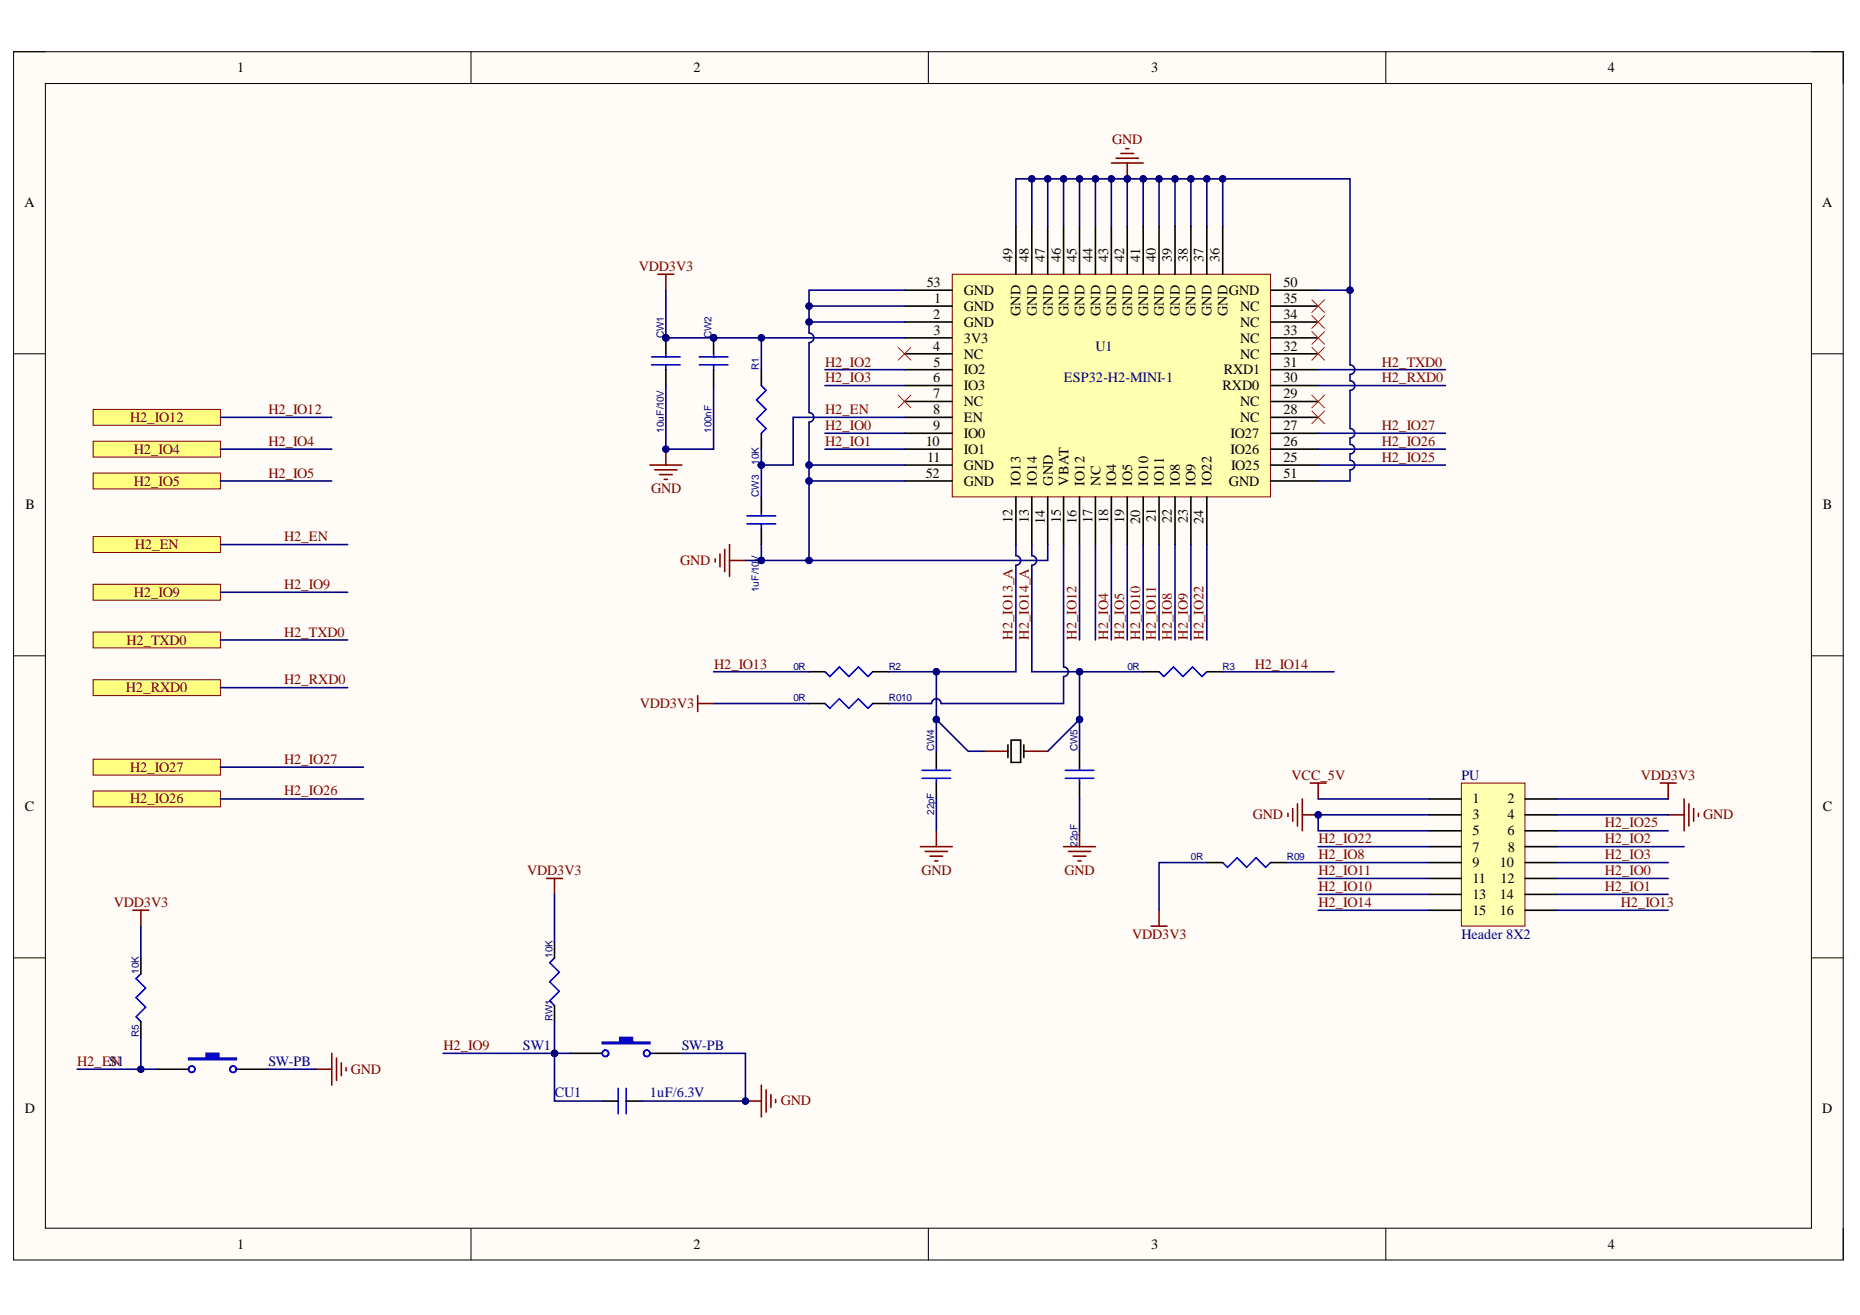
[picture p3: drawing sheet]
<svg xmlns="http://www.w3.org/2000/svg" width="297mm" height="210mm" viewBox="0 0 297 210" stroke-linecap="round" stroke-linejoin="round" font-family="sans-serif">
<defs><g id="words">
<g font-size="2.3">
<text x="37.9" y="11.6">1</text>
<text x="110.7" y="11.6">2</text>
<text x="183.8" y="11.6">3</text>
<text x="256.8" y="11.6">4</text>
<text x="3.9" y="33.1">A</text>
<text x="291" y="33.1">A</text>
<text x="161.7" y="41.8" transform="rotate(-90 161.7 41.8)">49</text>
<text x="164.3" y="41.8" transform="rotate(-90 164.3 41.8)">48</text>
<text x="166.9" y="41.8" transform="rotate(-90 166.9 41.8)">47</text>
<text x="169.4" y="41.8" transform="rotate(-90 169.4 41.8)">46</text>
<text x="171.9" y="41.8" transform="rotate(-90 171.9 41.8)">45</text>
<text x="174.5" y="41.8" transform="rotate(-90 174.5 41.8)">44</text>
<text x="177" y="41.8" transform="rotate(-90 177 41.8)">43</text>
<text x="179.5" y="41.8" transform="rotate(-90 179.5 41.8)">42</text>
<text x="182.1" y="41.8" transform="rotate(-90 182.1 41.8)">41</text>
<text x="184.6" y="41.8" transform="rotate(-90 184.6 41.8)">40</text>
<text x="187.1" y="41.8" transform="rotate(-90 187.1 41.8)">39</text>
<text x="189.7" y="41.8" transform="rotate(-90 189.7 41.8)">38</text>
<text x="192.2" y="41.8" transform="rotate(-90 192.2 41.8)">37</text>
<text x="194.7" y="41.8" transform="rotate(-90 194.7 41.8)">36</text>
<text x="148" y="45.8">53</text>
<text x="153.9" y="47">GND</text>
<text x="196.3" y="47">GND</text>
<text x="205" y="45.8">50</text>
<text x="149" y="50.9">2</text>
<text x="149.1" y="53.4">3</text>
<text x="149.2" y="48.3">1</text>
<text x="153.9" y="49.6">GND</text>
<text x="153.9" y="52.2">GND</text>
<text x="163" y="50.4" transform="rotate(-90 163 50.4)">GND</text>
<text x="165.6" y="50.4" transform="rotate(-90 165.6 50.4)">GND</text>
<text x="168.1" y="50.4" transform="rotate(-90 168.1 50.4)">GND</text>
<text x="170.7" y="50.4" transform="rotate(-90 170.7 50.4)">GND</text>
<text x="173.2" y="50.4" transform="rotate(-90 173.2 50.4)">GND</text>
<text x="175.7" y="50.4" transform="rotate(-90 175.7 50.4)">GND</text>
<text x="178.3" y="50.4" transform="rotate(-90 178.3 50.4)">GND</text>
<text x="180.8" y="50.4" transform="rotate(-90 180.8 50.4)">GND</text>
<text x="183.3" y="50.4" transform="rotate(-90 183.3 50.4)">GND</text>
<text x="185.9" y="50.4" transform="rotate(-90 185.9 50.4)">GND</text>
<text x="188.4" y="50.4" transform="rotate(-90 188.4 50.4)">GND</text>
<text x="190.9" y="50.4" transform="rotate(-90 190.9 50.4)">GND</text>
<text x="193.5" y="50.4" transform="rotate(-90 193.5 50.4)">GND</text>
<text x="196" y="50.4" transform="rotate(-90 196 50.4)">GND</text>
<text x="198" y="52.2">NC</text>
<text x="198" y="49.6">NC</text>
<text x="205" y="53.4">33</text>
<text x="205" y="50.9">34</text>
<text x="205" y="48.3">35</text>
<text x="149" y="56">4</text>
<text x="149.1" y="58.5">5</text>
<text x="153.9" y="54.7">3V3</text>
<text x="153.9" y="57.2">NC</text>
<text x="153.9" y="59.8">IO2</text>
<text x="195.4" y="59.8">RXD1</text>
<text x="198" y="57.2">NC</text>
<text x="198" y="54.7">NC</text>
<text x="205" y="58.5">31</text>
<text x="205" y="56">32</text>
<text x="149" y="61">6</text>
<text x="149" y="63.6">7</text>
<text x="153.9" y="62.3">IO3</text>
<text x="153.9" y="64.8">NC</text>
<text x="195.3" y="62.3">RXD0</text>
<text x="198" y="64.8">NC</text>
<text x="205" y="63.6">29</text>
<text x="205" y="61">30</text>
<text x="147.8" y="71.2">10</text>
<text x="149" y="66.1">8</text>
<text x="149" y="68.6">9</text>
<text x="153.9" y="67.4">EN</text>
<text x="153.9" y="69.9">IO0</text>
<text x="196.5" y="69.9">IO27</text>
<text x="198" y="67.4">NC</text>
<text x="205" y="71.2">26</text>
<text x="205" y="68.6">27</text>
<text x="205" y="66.1">28</text>
<text x="147.8" y="76.2">52</text>
<text x="148.1" y="73.7">11</text>
<text x="153.9" y="72.4">IO1</text>
<text x="153.9" y="75">GND</text>
<text x="153.9" y="77.5">GND</text>
<text x="163" y="77.5" transform="rotate(-90 163 77.5)">IO13</text>
<text x="165.6" y="77.5" transform="rotate(-90 165.6 77.5)">IO14</text>
<text x="168.1" y="77.5" transform="rotate(-90 168.1 77.5)">GND</text>
<text x="170.7" y="77.5" transform="rotate(-90 170.7 77.5)">VBAT</text>
<text x="173.2" y="77.5" transform="rotate(-90 173.2 77.5)">IO12</text>
<text x="175.7" y="77.5" transform="rotate(-90 175.7 77.5)">NC</text>
<text x="178.3" y="77.5" transform="rotate(-90 178.3 77.5)">IO4</text>
<text x="180.8" y="77.5" transform="rotate(-90 180.8 77.5)">IO5</text>
<text x="183.3" y="77.5" transform="rotate(-90 183.3 77.5)">IO10</text>
<text x="185.9" y="77.5" transform="rotate(-90 185.9 77.5)">IO11</text>
<text x="188.4" y="77.5" transform="rotate(-90 188.4 77.5)">IO8</text>
<text x="190.9" y="77.5" transform="rotate(-90 190.9 77.5)">IO9</text>
<text x="193.5" y="77.5" transform="rotate(-90 193.5 77.5)">IO22</text>
<text x="196.3" y="77.5">GND</text>
<text x="196.5" y="72.4">IO26</text>
<text x="196.6" y="75">IO25</text>
<text x="205" y="73.7">25</text>
<text x="205" y="76.2">51</text>
<text x="4.1" y="81.3">B</text>
<text x="161.7" y="83.5" transform="rotate(-90 161.7 83.5)">12</text>
<text x="164.3" y="83.4" transform="rotate(-90 164.3 83.4)">13</text>
<text x="166.9" y="83.6" transform="rotate(-90 166.9 83.6)">14</text>
<text x="169.4" y="83.5" transform="rotate(-90 169.4 83.5)">15</text>
<text x="171.9" y="83.6" transform="rotate(-90 171.9 83.6)">16</text>
<text x="174.5" y="83.5" transform="rotate(-90 174.5 83.5)">17</text>
<text x="177" y="83.5" transform="rotate(-90 177 83.5)">18</text>
<text x="179.5" y="83.5" transform="rotate(-90 179.5 83.5)">19</text>
<text x="182.1" y="83.6" transform="rotate(-90 182.1 83.6)">20</text>
<text x="184.6" y="83.3" transform="rotate(-90 184.6 83.3)">21</text>
<text x="187.1" y="83.5" transform="rotate(-90 187.1 83.5)">22</text>
<text x="189.7" y="83.4" transform="rotate(-90 189.7 83.4)">23</text>
<text x="192.2" y="83.6" transform="rotate(-90 192.2 83.6)">24</text>
<text x="291.1" y="81.3">B</text>
<text x="4" y="129.5">C</text>
<text x="235.2" y="128.2">1</text>
<text x="235.2" y="130.8">3</text>
<text x="240.7" y="128.2">2</text>
<text x="240.7" y="130.8">4</text>
<text x="291.1" y="129.5">C</text>
<text x="235.2" y="133.3">5</text>
<text x="235.2" y="135.9">7</text>
<text x="240.7" y="133.3">6</text>
<text x="240.8" y="135.9">8</text>
<text x="235.2" y="138.5">9</text>
<text x="235.2" y="141">11</text>
<text x="235.2" y="143.5">13</text>
<text x="239.5" y="138.5">10</text>
<text x="239.5" y="143.5">14</text>
<text x="239.6" y="141">12</text>
<text x="235.2" y="146.1">15</text>
<text x="239.5" y="146.1">16</text>
<text x="4" y="177.7">D</text>
<text x="291" y="177.7">D</text>
<text x="37.9" y="199.3">1</text>
<text x="110.7" y="199.3">2</text>
<text x="183.8" y="199.3">3</text>
<text x="256.8" y="199.3">4</text>
</g>
<g font-size="2.3" fill="#800000">
<text x="177.6" y="23">GND</text>
<text x="102" y="43.2">VDD3V3</text>
<text x="131.8" y="58.5">H2_IO2</text>
<text x="220.7" y="58.5">H2_TXD0</text>
<text x="131.8" y="61">H2_IO3</text>
<text x="220.7" y="61">H2_RXD0</text>
<text x="20.8" y="67.4">H2_IO12</text>
<text x="42.9" y="66.1">H2_IO12</text>
<text x="42.9" y="71.2">H2_IO4</text>
<text x="131.8" y="66.1">H2_EN</text>
<text x="131.8" y="68.6">H2_IO0</text>
<text x="131.8" y="71.2">H2_IO1</text>
<text x="220.7" y="71.2">H2_IO26</text>
<text x="220.7" y="68.6">H2_IO27</text>
<text x="21.4" y="72.4">H2_IO4</text>
<text x="21.4" y="77.5">H2_IO5</text>
<text x="42.9" y="76.2">H2_IO5</text>
<text x="220.7" y="73.7">H2_IO25</text>
<text x="104" y="78.8">GND</text>
<text x="21.6" y="87.6">H2_EN</text>
<text x="45.4" y="86.4">H2_EN</text>
<text x="21.4" y="95.3">H2_IO9</text>
<text x="45.4" y="94">H2_IO9</text>
<text x="108.6" y="90.2">GND</text>
<text x="45.4" y="101.6">H2_TXD0</text>
<text x="20.2" y="102.9">H2_TXD0</text>
<text x="114" y="106.7">H2_IO13</text>
<text x="161.7" y="102.2" transform="rotate(-90 161.7 102.2)">H2_IO13_A</text>
<text x="164.3" y="102.2" transform="rotate(-90 164.3 102.2)">H2_IO14_A</text>
<text x="171.9" y="102.2" transform="rotate(-90 171.9 102.2)">H2_IO12</text>
<text x="177" y="102.2" transform="rotate(-90 177 102.2)">H2_IO4</text>
<text x="179.5" y="102.2" transform="rotate(-90 179.5 102.2)">H2_IO5</text>
<text x="182.1" y="102.2" transform="rotate(-90 182.1 102.2)">H2_IO10</text>
<text x="184.6" y="102.2" transform="rotate(-90 184.6 102.2)">H2_IO11</text>
<text x="187.1" y="102.2" transform="rotate(-90 187.1 102.2)">H2_IO8</text>
<text x="189.7" y="102.2" transform="rotate(-90 189.7 102.2)">H2_IO9</text>
<text x="192.2" y="102.2" transform="rotate(-90 192.2 102.2)">H2_IO22</text>
<text x="200.4" y="106.7">H2_IO14</text>
<text x="20.1" y="110.5">H2_RXD0</text>
<text x="45.4" y="109.2">H2_RXD0</text>
<text x="102.2" y="113">VDD3V3</text>
<text x="20.8" y="123.2">H2_IO27</text>
<text x="45.4" y="121.9">H2_IO27</text>
<text x="206.2" y="124.4">VCC_5V</text>
<text x="262" y="124.4">VDD3V3</text>
<text x="20.8" y="128.2">H2_IO26</text>
<text x="45.4" y="127">H2_IO26</text>
<text x="200.1" y="130.8">GND</text>
<text x="272" y="130.8">GND</text>
<text x="210.6" y="137.2">H2_IO8</text>
<text x="210.6" y="134.6">H2_IO22</text>
<text x="256.3" y="134.6">H2_IO2</text>
<text x="256.3" y="137.2">H2_IO3</text>
<text x="256.3" y="132">H2_IO25</text>
<text x="84.2" y="139.7">VDD3V3</text>
<text x="147.2" y="139.7">GND</text>
<text x="170" y="139.7">GND</text>
<text x="210.6" y="139.7">H2_IO11</text>
<text x="210.6" y="142.3">H2_IO10</text>
<text x="256.3" y="142.3">H2_IO1</text>
<text x="256.3" y="139.7">H2_IO0</text>
<text x="18.2" y="144.8">VDD3V3</text>
<text x="180.8" y="149.9">VDD3V3</text>
<text x="210.6" y="144.8">H2_IO14</text>
<text x="258.8" y="144.8">H2_IO13</text>
<text x="70.8" y="167.6">H2_IO9</text>
<text x="12.3" y="170.1">H2_ES1</text>
<text x="17.7" y="170.1">N</text>
<text x="56" y="171.4">GND</text>
<text x="124.7" y="176.5">GND</text>
</g>
<g font-size="2.3" fill="#000080">
<text x="175" y="56">U1</text>
<text x="169.9" y="61">ESP32-H2-MINI-1</text>
<text x="233.4" y="124.4">PU</text>
<text x="233.4" y="149.9">Header 8X2</text>
<text x="83.5" y="167.6">SW1</text>
<text x="108.9" y="167.6">SW-PB</text>
<text x="42.9" y="170.1">SW-PB</text>
<text x="88.6" y="175.2">CU1</text>
<text x="103.8" y="175.2">1uF/6.3V</text>
</g>
<g font-size="1.6" fill="#000080">
<text x="106" y="53.9" transform="rotate(-90 106 53.9)">CW1</text>
<text x="113.6" y="53.9" transform="rotate(-90 113.6 53.9)">CW2</text>
<text x="121.2" y="59" transform="rotate(-90 121.2 59)">R1</text>
<text x="106" y="69.1" transform="rotate(-90 106 69.1)">10uF/10V</text>
<text x="113.6" y="69.1" transform="rotate(-90 113.6 69.1)">100nF</text>
<text x="121.2" y="74.2" transform="rotate(-90 121.2 74.2)">10K</text>
<text x="121.2" y="79.3" transform="rotate(-90 121.2 79.3)">CW3</text>
<text x="121.2" y="94.6" transform="rotate(-90 121.2 94.6)">1uF/10V</text>
<text x="126.7" y="106.9">0R</text>
<text x="141.9" y="106.9">R2</text>
<text x="180" y="106.9">0R</text>
<text x="195.3" y="106.9">R3</text>
<text x="126.7" y="111.9">0R</text>
<text x="141.9" y="111.9">R010</text>
<text x="149.2" y="119.9" transform="rotate(-90 149.2 119.9)">CW4</text>
<text x="172.1" y="119.9" transform="rotate(-90 172.1 119.9)">CW5</text>
<text x="149.2" y="130.1" transform="rotate(-90 149.2 130.1)">22pF</text>
<text x="172.1" y="135.2" transform="rotate(-90 172.1 135.2)">22pF</text>
<text x="190.2" y="137.3">0R</text>
<text x="205.5" y="137.3">R09</text>
<text x="22.1" y="155.4" transform="rotate(-90 22.1 155.4)">10K</text>
<text x="88.2" y="152.9" transform="rotate(-90 88.2 152.9)">10K</text>
<text x="22.1" y="165.6" transform="rotate(-90 22.1 165.6)">R5</text>
<text x="88.2" y="163" transform="rotate(-90 88.2 163)">RW1</text>
</g>
</g></defs>
<path d="M2.2 8.3h292.2v192.8h-292.2z" fill-rule="evenodd" fill="#fffcf8"/>
<path d="M2.2 8.3h292.2v192.8h-292.2z" fill="none" stroke="#000" stroke-width=".16"/>
<path d="M7.2 13.3h282.1v182.7h-282.1z" fill-rule="evenodd" fill="#fffcf8"/>
<g fill="none" stroke="#000" stroke-width=".16">
<path d="M2.2 8.3h5M7.2 13.3h282.1v182.7h-282.1zM75.2 8.3v5M148.3 8.3v5M221.3 8.3v5M289.3 8.3h5.1v5M2.2 56.5h5M289.3 56.5h5.1M2.2 104.7h5M289.3 104.7h5.1M2.2 152.9h5M289.3 152.9h5.1"/>
<path d="M75.2 196v5.1M148.3 196v5.1M221.3 196v5.1M294.4 196v5.1"/>
</g>
<path d="M152.1 43.8h50.8v35.5h-50.8z" fill-rule="evenodd" fill="#ffffb0"/>
<path d="M152.1 43.8h50.8v35.5h-50.8z" fill="none" stroke="#800000" stroke-width=".16"/>
<g fill="none" stroke="#000" stroke-width=".25">
<path d="M162.2 36.2v7.6M164.8 36.2v7.6M167.3 36.2v7.6M169.9 36.2v7.6M172.4 36.2v7.6M174.9 36.2v7.6M177.5 36.2v7.6M180 36.2v7.6M182.6 36.2v7.6M185.1 36.2v7.6M187.6 36.2v7.6M190.2 36.2v7.6"/>
<path d="M192.7 36.2v7.6M195.3 36.2v7.6M144.4 48.9h7.7M144.4 51.4h7.7M144.4 53.9h7.7M144.4 56.5h7.7M144.4 59h7.7M144.4 46.3h7.7M202.9 48.9h7.6M202.9 51.4h7.6M202.9 53.9h7.6M202.9 59h7.6"/>
<path d="M202.9 56.5h7.6M202.9 46.3h7.6M144.4 61.5h7.7M144.4 64.1h7.7M144.4 66.6h7.7M144.4 69.2h7.7M144.4 71.7h7.7M144.4 74.2h7.7M144.4 76.8h7.7M162.2 79.3v7.6M164.8 79.3v7.6M167.3 79.3v7.6"/>
<path d="M169.9 79.3v7.6M172.4 79.3v7.6M174.9 79.3v7.6M177.5 79.3v7.6M180 79.3v7.6M182.6 79.3v7.6M185.1 79.3v7.6M187.6 79.3v7.6M190.2 79.3v7.6M192.7 79.3v7.6M202.9 61.5h7.6M202.9 64.1h7.6"/>
<path d="M202.9 66.6h7.6M202.9 69.2h7.6M202.9 71.7h7.6M202.9 74.2h7.6M202.9 76.8h7.6"/>
</g>
<circle cx="114" cy="53.9" r=".51" fill="#000080"/>
<circle cx="114" cy="53.9" r=".51" fill="none" stroke="#000080" stroke-width=".16"/>
<path d="M111.7 58.2h4.5M111.7 57h4.5M114 56.5v.5M114 58.2v.8" fill="none" stroke="#00f" stroke-width=".25"/>
<path d="M114 53.9v2.6" fill="none" stroke="#000" stroke-width=".25"/>
<circle cx="114" cy="53.9" r=".51" fill="#000080"/>
<circle cx="114" cy="53.9" r=".51" fill="none" stroke="#000080" stroke-width=".16"/>
<path d="M114 59v2.5" fill="none" stroke="#000" stroke-width=".25"/>
<circle cx="114" cy="53.9" r=".51" fill="#000080"/>
<circle cx="114" cy="53.9" r=".51" fill="none" stroke="#000080" stroke-width=".16"/>
<circle cx="106.3" cy="53.9" r=".51" fill="#000080"/>
<circle cx="106.3" cy="53.9" r=".51" fill="none" stroke="#000080" stroke-width=".16"/>
<path d="M104.1 58.2h4.5M104.1 57h4.5M106.3 56.5v.5M106.3 58.2v.8" fill="none" stroke="#00f" stroke-width=".25"/>
<path d="M106.3 53.9v2.6" fill="none" stroke="#000" stroke-width=".25"/>
<circle cx="106.3" cy="53.9" r=".51" fill="#000080"/>
<circle cx="106.3" cy="53.9" r=".51" fill="none" stroke="#000080" stroke-width=".16"/>
<path d="M106.3 59v2.5" fill="none" stroke="#000" stroke-width=".25"/>
<circle cx="106.3" cy="53.9" r=".51" fill="#000080"/>
<circle cx="106.3" cy="53.9" r=".51" fill="none" stroke="#000080" stroke-width=".16"/>
<path d="M103.8 74.2h5.1M104.6 75h3.5M105.3 75.8h2.1M106.1 76.5h.5M106.3 71.7v2.5" fill="none" stroke="#800000" stroke-width=".25"/>
<circle cx="106.3" cy="71.7" r=".51" fill="#000080"/>
<circle cx="106.3" cy="71.7" r=".51" fill="none" stroke="#000080" stroke-width=".16"/>
<path d="M121.6 61.5l.7 .8-1.5 1.5 1.5 1.6-1.5 1.5 1.5 1.5-.7 .8" fill="none" stroke="#00f" stroke-width=".25"/>
<path d="M121.6 59v2.5M121.6 69.2v2.5" fill="none" stroke="#000" stroke-width=".25"/>
<circle cx="121.6" cy="74.2" r=".51" fill="#000080"/>
<circle cx="121.6" cy="74.2" r=".51" fill="none" stroke="#000080" stroke-width=".16"/>
<path d="M119.3 83.6h4.6M119.3 82.4h4.6M121.6 81.8v.6M121.6 83.6v.8" fill="none" stroke="#00f" stroke-width=".25"/>
<path d="M121.6 79.3v2.5M121.6 84.4v2.5" fill="none" stroke="#000" stroke-width=".25"/>
<path d="M177.5 26h5.1M178.2 25.3h3.6M179 24.5h2M179.8 23.7h.5M180 26v2.6M114.2 89.2v.5M115 88.4v2.1M115.7 87.7v3.5M116.5 86.9v5.1M116.5 89.5h2.5" fill="none" stroke="#800000" stroke-width=".25"/>
<circle cx="180" cy="28.6" r=".51" fill="#000080"/>
<circle cx="180" cy="28.6" r=".51" fill="none" stroke="#000080" stroke-width=".16"/>
<g fill="none" stroke="#f00" stroke-width=".16">
<path d="M143.4 55.5l2.1 2M145.5 55.5l-2.1 2M209.5 47.8l2 2.1M209.5 50.4l2 2M209.5 55.5l2 2M209.5 52.9l2 2M211.5 47.8l-2 2.1M211.5 50.4l-2 2M211.5 55.5l-2 2M211.5 52.9l-2 2M143.4 63.1l2.1 2M145.5 63.1l-2.1 2"/>
<path d="M209.5 63.1l2 2M209.5 65.6l2 2M211.5 63.1l-2 2M211.5 65.6l-2 2"/>
</g>
<path d="M105.1 43.8h2.5M106.3 43.8v2.5M21.2 145.3h2.6M22.5 145.3v2.5M50.4 170.7h2.6M53 168.1v5.1M53.7 168.9v3.6M54.5 169.7v2M55.3 170.4v.5" fill="none" stroke="#800000" stroke-width=".25"/>
<path d="M22.5 155.4l-.8 .8 1.6 1.5-1.6 1.6 1.6 1.5-1.6 1.5 .8 .8" fill="none" stroke="#00f" stroke-width=".25"/>
<path d="M22.5 152.9v2.5M22.5 163.1v2.5M25 170.7h5.1M37.7 170.7h5.1" fill="none" stroke="#000" stroke-width=".25"/>
<path d="M30.1 168.9h2.8v-.8h2v.8h2.8v.2h-7.6z" fill-rule="evenodd" fill="#00f"/>
<g fill="none" stroke="#00f" stroke-width=".25">
<path d="M30.1 168.9h2.8v-.8h2v.8h2.8v.2h-7.6z"/>
<circle cx="30.6" cy="170.7" r=".51"/>
<circle cx="37.2" cy="170.7" r=".51"/>
</g>
<path d="M91.1 168.1h5.1M103.8 168.1h5.1" fill="none" stroke="#000" stroke-width=".25"/>
<path d="M96.2 166.4h2.8v-.8h2v.8h2.8v.2h-7.6z" fill-rule="evenodd" fill="#00f"/>
<g fill="none" stroke="#00f" stroke-width=".25">
<path d="M131.7 107.2l.8 .8 1.5-1.5 1.6 1.5 1.5-1.5 1.5 1.5 .8-.8M185.1 107.2l.8 .8 1.5-1.5 1.5 1.5 1.5-1.5 1.6 1.5 .7-.8M147.2 124.2h4.6M147.2 123h4.6M149.5 122.5v.5M149.5 124.2v.8M170.1 124.2h4.6M170.1 123h4.6M172.4 122.5v.5M172.4 124.2v.8M88.6 152.9l-.8 .8 1.5 1.5-1.5 1.5 1.5 1.5-1.5 1.6 .8 .7M96.2 166.4h2.8v-.8h2v.8h2.8v.2h-7.6z"/>
<path d="M98.7 173.7v4.1M100 173.7v4.1"/>
<circle cx="96.7" cy="168.1" r=".51"/>
<circle cx="103.3" cy="168.1" r=".51"/>
</g>
<g fill="none" stroke="#000" stroke-width=".25">
<path d="M129.2 107.2h2.5M139.4 107.2h2.5M149.5 119.9v2.6M161 118.9v2M161.5 118.1h1.5v3.6h-1.5zM163.5 118.9v2M172.4 119.9v2.6M182.6 107.2h2.5M192.7 107.2h2.6M149.5 125v2.5M172.4 125v2.5M88.6 150.4v2.5"/>
<path d="M88.6 160.5v2.6M96.2 175.8h2.5M100 175.8h2.5"/>
</g>
<g fill="none" stroke="#800000" stroke-width=".25">
<path d="M147 135.1h5.1M147.8 135.9h3.5M148.5 136.7h2M149.3 137.4h.5M149.5 132.6v2.5M169.9 135.1h5M170.6 135.9h3.6M171.4 136.7h2M172.1 137.4h.5M172.4 132.6v2.5M87.3 140.2h2.5M88.6 140.2v2.6"/>
<path d="M119 175.8h2.6M121.6 173.2v5.1M122.4 174v3.5M123.1 174.7v2.1M123.9 175.5v.5"/>
</g>
<path d="M157.2 119.9h3.8M163.5 119.9h3.8" fill="none" stroke="#800" stroke-width=".25"/>
<circle cx="119" cy="175.8" r=".51" fill="#000080"/>
<circle cx="119" cy="175.8" r=".51" fill="none" stroke="#000080" stroke-width=".16"/>
<path d="M14.9 121.2h20.3v2.5h-20.3z" fill-rule="evenodd" fill="#ffff80"/>
<path d="M14.9 121.2h20.3v2.5h-20.3z" fill="none" stroke="#800000" stroke-width=".16"/>
<path d="M14.9 126.3h20.3v2.5h-20.3z" fill-rule="evenodd" fill="#ffff80"/>
<path d="M14.9 126.3h20.3v2.5h-20.3z" fill="none" stroke="#800000" stroke-width=".16"/>
<path d="M14.9 85.7h20.3v2.5h-20.3z" fill-rule="evenodd" fill="#ffff80"/>
<path d="M14.9 85.7h20.3v2.5h-20.3z" fill="none" stroke="#800000" stroke-width=".16"/>
<path d="M14.9 93.3h20.3v2.5h-20.3z" fill-rule="evenodd" fill="#ffff80"/>
<path d="M14.9 93.3h20.3v2.5h-20.3z" fill="none" stroke="#800000" stroke-width=".16"/>
<path d="M14.9 100.9h20.3v2.5h-20.3z" fill-rule="evenodd" fill="#ffff80"/>
<path d="M14.9 100.9h20.3v2.5h-20.3z" fill="none" stroke="#800000" stroke-width=".16"/>
<path d="M14.9 108.5h20.3v2.5h-20.3z" fill-rule="evenodd" fill="#ffff80"/>
<path d="M14.9 108.5h20.3v2.5h-20.3z" fill="none" stroke="#800000" stroke-width=".16"/>
<path d="M14.9 65.4h20.3v2.5h-20.3z" fill-rule="evenodd" fill="#ffff80"/>
<path d="M14.9 65.4h20.3v2.5h-20.3z" fill="none" stroke="#800000" stroke-width=".16"/>
<path d="M14.9 70.4h20.3v2.6h-20.3z" fill-rule="evenodd" fill="#ffff80"/>
<path d="M14.9 70.4h20.3v2.6h-20.3z" fill="none" stroke="#800000" stroke-width=".16"/>
<path d="M14.9 75.5h20.3v2.5h-20.3z" fill-rule="evenodd" fill="#ffff80"/>
<path d="M14.9 75.5h20.3v2.5h-20.3z" fill="none" stroke="#800000" stroke-width=".16"/>
<path d="M233.4 125h10.1v22.8h-10.1z" fill-rule="evenodd" fill="#ffffb0"/>
<path d="M233.4 125h10.1v22.8h-10.1z" fill="none" stroke="#800000" stroke-width=".16"/>
<g fill="none" stroke="#000" stroke-width=".25">
<path d="M228.3 127.5h5.1M228.3 130.1h5.1M228.3 132.6h5.1M228.3 135.1h5.1M228.3 137.7h5.1M243.5 127.5h5.1M243.5 130.1h5.1M243.5 132.6h5.1M243.5 135.1h5.1M243.5 137.7h5.1M228.3 140.2h5.1M228.3 142.8h5.1"/>
<path d="M228.3 145.3h5.1M243.5 140.2h5.1M243.5 142.8h5.1M243.5 145.3h5.1"/>
</g>
<path d="M205.7 129.8v.5M206.4 129.1v2M207.2 128.3v3.6M208 127.5v5.1M208 130.1h2.5M209.2 125h2.6M210.5 125v2.5M265.1 125h2.6M266.4 125v2.5" fill="none" stroke="#800000" stroke-width=".25"/>
<circle cx="210.5" cy="130.1" r=".51" fill="#000080"/>
<circle cx="210.5" cy="130.1" r=".51" fill="none" stroke="#000080" stroke-width=".16"/>
<path d="M266.4 130.1h2.6M269 127.5v5.1M269.7 128.3v3.6M270.5 129.1v2M271.2 129.8v.5M183.8 147.8h2.6M185.1 145.3v2.5" fill="none" stroke="#800000" stroke-width=".25"/>
<path d="M195.3 137.7l.7 .7 1.6-1.5 1.5 1.5 1.5-1.5 1.5 1.5 .8-.7" fill="none" stroke="#00f" stroke-width=".25"/>
<path d="M192.7 137.7h2.6M202.9 137.7h2.5" fill="none" stroke="#000" stroke-width=".25"/>
<path d="M106.3 61.5v10.2h7.7v-10.2" fill="none" stroke="#000080" stroke-width=".25"/>
<circle cx="106.3" cy="71.7" r=".51" fill="#000080"/>
<circle cx="106.3" cy="71.7" r=".51" fill="none" stroke="#000080" stroke-width=".16"/>
<path d="M121.6 53.9v5.1" fill="none" stroke="#000080" stroke-width=".25"/>
<circle cx="121.6" cy="53.9" r=".51" fill="#000080"/>
<circle cx="121.6" cy="53.9" r=".51" fill="none" stroke="#000080" stroke-width=".16"/>
<path d="M144.4 66.6h-17.7v7.6h-5.1" fill="none" stroke="#000080" stroke-width=".25"/>
<circle cx="121.6" cy="74.2" r=".51" fill="#000080"/>
<circle cx="121.6" cy="74.2" r=".51" fill="none" stroke="#000080" stroke-width=".16"/>
<g fill="none" stroke="#000080" stroke-width=".25">
<path d="M164.8 28.6v7.6M131.7 59h12.7M210.5 59h20.3M131.7 61.5h12.7M131.7 69.2h12.7M131.7 71.7h12.7M210.5 61.5h20.3M210.5 69.2h20.3M210.5 71.7h20.3M210.5 74.2h20.3M172.4 86.9v15.3M174.9 86.9v15.3"/>
<path d="M177.5 86.9v15.3M180 86.9v15.3M182.6 86.9v15.3M185.1 86.9v15.3M187.6 86.9v15.3M190.2 86.9v15.3M192.7 86.9v15.3"/>
</g>
<circle cx="164.8" cy="28.6" r=".51" fill="#000080"/>
<circle cx="164.8" cy="28.6" r=".51" fill="none" stroke="#000080" stroke-width=".16"/>
<path d="M167.3 28.6v7.6" fill="none" stroke="#000080" stroke-width=".25"/>
<circle cx="167.3" cy="28.6" r=".51" fill="#000080"/>
<circle cx="167.3" cy="28.6" r=".51" fill="none" stroke="#000080" stroke-width=".16"/>
<path d="M169.9 28.6v7.6" fill="none" stroke="#000080" stroke-width=".25"/>
<circle cx="169.9" cy="28.6" r=".51" fill="#000080"/>
<circle cx="169.9" cy="28.6" r=".51" fill="none" stroke="#000080" stroke-width=".16"/>
<path d="M172.4 28.6v7.6" fill="none" stroke="#000080" stroke-width=".25"/>
<circle cx="172.4" cy="28.6" r=".51" fill="#000080"/>
<circle cx="172.4" cy="28.6" r=".51" fill="none" stroke="#000080" stroke-width=".16"/>
<path d="M174.9 28.6v7.6" fill="none" stroke="#000080" stroke-width=".25"/>
<circle cx="174.9" cy="28.6" r=".51" fill="#000080"/>
<circle cx="174.9" cy="28.6" r=".51" fill="none" stroke="#000080" stroke-width=".16"/>
<path d="M177.5 28.6v7.6" fill="none" stroke="#000080" stroke-width=".25"/>
<circle cx="177.5" cy="28.6" r=".51" fill="#000080"/>
<circle cx="177.5" cy="28.6" r=".51" fill="none" stroke="#000080" stroke-width=".16"/>
<path d="M180 28.6v7.6" fill="none" stroke="#000080" stroke-width=".25"/>
<circle cx="180" cy="28.6" r=".51" fill="#000080"/>
<circle cx="180" cy="28.6" r=".51" fill="none" stroke="#000080" stroke-width=".16"/>
<path d="M182.6 28.6v7.6" fill="none" stroke="#000080" stroke-width=".25"/>
<circle cx="182.6" cy="28.6" r=".51" fill="#000080"/>
<circle cx="182.6" cy="28.6" r=".51" fill="none" stroke="#000080" stroke-width=".16"/>
<path d="M185.1 28.6v7.6" fill="none" stroke="#000080" stroke-width=".25"/>
<circle cx="185.1" cy="28.6" r=".51" fill="#000080"/>
<circle cx="185.1" cy="28.6" r=".51" fill="none" stroke="#000080" stroke-width=".16"/>
<path d="M187.6 28.6v7.6" fill="none" stroke="#000080" stroke-width=".25"/>
<circle cx="187.6" cy="28.6" r=".51" fill="#000080"/>
<circle cx="187.6" cy="28.6" r=".51" fill="none" stroke="#000080" stroke-width=".16"/>
<path d="M190.2 28.6v7.6" fill="none" stroke="#000080" stroke-width=".25"/>
<circle cx="190.2" cy="28.6" r=".51" fill="#000080"/>
<circle cx="190.2" cy="28.6" r=".51" fill="none" stroke="#000080" stroke-width=".16"/>
<path d="M192.7 28.6v7.6" fill="none" stroke="#000080" stroke-width=".25"/>
<circle cx="192.7" cy="28.6" r=".51" fill="#000080"/>
<circle cx="192.7" cy="28.6" r=".51" fill="none" stroke="#000080" stroke-width=".16"/>
<path d="M144.4 48.9h-15.2v2.5" fill="none" stroke="#000080" stroke-width=".25"/>
<circle cx="129.2" cy="48.9" r=".51" fill="#000080"/>
<circle cx="129.2" cy="48.9" r=".51" fill="none" stroke="#000080" stroke-width=".16"/>
<circle cx="129.2" cy="51.4" r=".51" fill="#000080"/>
<circle cx="129.2" cy="51.4" r=".51" fill="none" stroke="#000080" stroke-width=".16"/>
<path d="M144.4 46.3h-15.2v2.6" fill="none" stroke="#000080" stroke-width=".25"/>
<circle cx="129.2" cy="48.9" r=".51" fill="#000080"/>
<circle cx="129.2" cy="48.9" r=".51" fill="none" stroke="#000080" stroke-width=".16"/>
<path d="M129.2 74.2h15.2" fill="none" stroke="#000080" stroke-width=".25"/>
<circle cx="129.2" cy="74.2" r=".51" fill="#000080"/>
<circle cx="129.2" cy="74.2" r=".51" fill="none" stroke="#000080" stroke-width=".16"/>
<path d="M129.2 76.8h15.2" fill="none" stroke="#000080" stroke-width=".25"/>
<circle cx="129.2" cy="76.8" r=".51" fill="#000080"/>
<circle cx="129.2" cy="76.8" r=".51" fill="none" stroke="#000080" stroke-width=".16"/>
<path d="M210.5 46.3h5.1v11.9a.76 .76 0 0 1 .8 .8 .76 .76 0 0 1-.8 .8v1a.77 .77 0 0 1 .8 .7 .77 .77 0 0 1-.8 .8v6.1a.76 .76 0 0 1 .8 .8 .76 .76 0 0 1-.8 .7v1a.76 .76 0 0 1 .8 .8 .76 .76 0 0 1-.8 .8v1a.76 .76 0 0 1 .8 .7 .76 .76 0 0 1-.8 .8v1.8h-5.1" fill="none" stroke="#000080" stroke-width=".25"/>
<circle cx="215.6" cy="46.3" r=".51" fill="#000080"/>
<circle cx="215.6" cy="46.3" r=".51" fill="none" stroke="#000080" stroke-width=".16"/>
<path d="M195.3 28.6h20.3v17.7" fill="none" stroke="#000080" stroke-width=".25"/>
<circle cx="215.6" cy="46.3" r=".51" fill="#000080"/>
<circle cx="215.6" cy="46.3" r=".51" fill="none" stroke="#000080" stroke-width=".16"/>
<circle cx="195.3" cy="28.6" r=".51" fill="#000080"/>
<circle cx="195.3" cy="28.6" r=".51" fill="none" stroke="#000080" stroke-width=".16"/>
<path d="M167.3 86.9v2.6h-38.1" fill="none" stroke="#000080" stroke-width=".25"/>
<circle cx="129.2" cy="89.5" r=".51" fill="#000080"/>
<circle cx="129.2" cy="89.5" r=".51" fill="none" stroke="#000080" stroke-width=".16"/>
<path d="M162.2 36.2v-7.6h33.1v7.6" fill="none" stroke="#000080" stroke-width=".25"/>
<circle cx="164.8" cy="28.6" r=".51" fill="#000080"/>
<circle cx="164.8" cy="28.6" r=".51" fill="none" stroke="#000080" stroke-width=".16"/>
<circle cx="167.3" cy="28.6" r=".51" fill="#000080"/>
<circle cx="167.3" cy="28.6" r=".51" fill="none" stroke="#000080" stroke-width=".16"/>
<circle cx="169.9" cy="28.6" r=".51" fill="#000080"/>
<circle cx="169.9" cy="28.6" r=".51" fill="none" stroke="#000080" stroke-width=".16"/>
<circle cx="172.4" cy="28.6" r=".51" fill="#000080"/>
<circle cx="172.4" cy="28.6" r=".51" fill="none" stroke="#000080" stroke-width=".16"/>
<circle cx="174.9" cy="28.6" r=".51" fill="#000080"/>
<circle cx="174.9" cy="28.6" r=".51" fill="none" stroke="#000080" stroke-width=".16"/>
<circle cx="177.5" cy="28.6" r=".51" fill="#000080"/>
<circle cx="177.5" cy="28.6" r=".51" fill="none" stroke="#000080" stroke-width=".16"/>
<circle cx="180" cy="28.6" r=".51" fill="#000080"/>
<circle cx="180" cy="28.6" r=".51" fill="none" stroke="#000080" stroke-width=".16"/>
<circle cx="182.6" cy="28.6" r=".51" fill="#000080"/>
<circle cx="182.6" cy="28.6" r=".51" fill="none" stroke="#000080" stroke-width=".16"/>
<circle cx="185.1" cy="28.6" r=".51" fill="#000080"/>
<circle cx="185.1" cy="28.6" r=".51" fill="none" stroke="#000080" stroke-width=".16"/>
<circle cx="187.6" cy="28.6" r=".51" fill="#000080"/>
<circle cx="187.6" cy="28.6" r=".51" fill="none" stroke="#000080" stroke-width=".16"/>
<circle cx="190.2" cy="28.6" r=".51" fill="#000080"/>
<circle cx="190.2" cy="28.6" r=".51" fill="none" stroke="#000080" stroke-width=".16"/>
<circle cx="192.7" cy="28.6" r=".51" fill="#000080"/>
<circle cx="192.7" cy="28.6" r=".51" fill="none" stroke="#000080" stroke-width=".16"/>
<circle cx="195.3" cy="28.6" r=".51" fill="#000080"/>
<circle cx="195.3" cy="28.6" r=".51" fill="none" stroke="#000080" stroke-width=".16"/>
<path d="M121.6 71.7v7.6" fill="none" stroke="#000080" stroke-width=".25"/>
<circle cx="121.6" cy="74.2" r=".51" fill="#000080"/>
<circle cx="121.6" cy="74.2" r=".51" fill="none" stroke="#000080" stroke-width=".16"/>
<path d="M106.3 46.3v7.6h38.1" fill="none" stroke="#000080" stroke-width=".25"/>
<circle cx="121.6" cy="53.9" r=".51" fill="#000080"/>
<circle cx="121.6" cy="53.9" r=".51" fill="none" stroke="#000080" stroke-width=".16"/>
<circle cx="114" cy="53.9" r=".51" fill="#000080"/>
<circle cx="114" cy="53.9" r=".51" fill="none" stroke="#000080" stroke-width=".16"/>
<circle cx="106.3" cy="53.9" r=".51" fill="#000080"/>
<circle cx="106.3" cy="53.9" r=".51" fill="none" stroke="#000080" stroke-width=".16"/>
<path d="M22.5 147.8v5.1M22.5 165.6v5.1h2.5M42.8 170.7h7.6" fill="none" stroke="#000080" stroke-width=".25"/>
<circle cx="22.5" cy="170.7" r=".51" fill="#000080"/>
<circle cx="22.5" cy="170.7" r=".51" fill="none" stroke="#000080" stroke-width=".16"/>
<path d="M12.3 170.7h10.2" fill="none" stroke="#000080" stroke-width=".25"/>
<circle cx="22.5" cy="170.7" r=".51" fill="#000080"/>
<circle cx="22.5" cy="170.7" r=".51" fill="none" stroke="#000080" stroke-width=".16"/>
<path d="M88.6 142.8v7.6M88.6 168.1h2.5" fill="none" stroke="#000080" stroke-width=".25"/>
<circle cx="88.6" cy="168.1" r=".51" fill="#000080"/>
<circle cx="88.6" cy="168.1" r=".51" fill="none" stroke="#000080" stroke-width=".16"/>
<path d="M88.6 163.1v12.7h7.6" fill="none" stroke="#000080" stroke-width=".25"/>
<circle cx="88.6" cy="168.1" r=".51" fill="#000080"/>
<circle cx="88.6" cy="168.1" r=".51" fill="none" stroke="#000080" stroke-width=".16"/>
<path d="M108.9 168.1h10.1v7.7h-16.5" fill="none" stroke="#000080" stroke-width=".25"/>
<circle cx="119" cy="175.8" r=".51" fill="#000080"/>
<circle cx="119" cy="175.8" r=".51" fill="none" stroke="#000080" stroke-width=".16"/>
<path d="M70.8 168.1h17.8" fill="none" stroke="#000080" stroke-width=".25"/>
<circle cx="88.6" cy="168.1" r=".51" fill="#000080"/>
<circle cx="88.6" cy="168.1" r=".51" fill="none" stroke="#000080" stroke-width=".16"/>
<path d="M162.2 86.9v1.8a.76 .76 0 0 1 .8 .8 .76 .76 0 0 1-.8 .7v17h-12.7v7.6l5.1 5.1h2.6" fill="none" stroke="#000080" stroke-width=".25"/>
<circle cx="149.5" cy="107.2" r=".51" fill="#000080"/>
<circle cx="149.5" cy="107.2" r=".51" fill="none" stroke="#000080" stroke-width=".16"/>
<circle cx="149.5" cy="114.8" r=".51" fill="#000080"/>
<circle cx="149.5" cy="114.8" r=".51" fill="none" stroke="#000080" stroke-width=".16"/>
<path d="M164.8 86.9v1.8a.76 .76 0 0 1 .7 .8 .76 .76 0 0 1-.7 .7v17h7.6v7.6l-5.1 5.1" fill="none" stroke="#000080" stroke-width=".25"/>
<circle cx="172.4" cy="107.2" r=".51" fill="#000080"/>
<circle cx="172.4" cy="107.2" r=".51" fill="none" stroke="#000080" stroke-width=".16"/>
<circle cx="172.4" cy="114.8" r=".51" fill="#000080"/>
<circle cx="172.4" cy="114.8" r=".51" fill="none" stroke="#000080" stroke-width=".16"/>
<path d="M149.5 114.8v5.1" fill="none" stroke="#000080" stroke-width=".25"/>
<circle cx="149.5" cy="114.8" r=".51" fill="#000080"/>
<circle cx="149.5" cy="114.8" r=".51" fill="none" stroke="#000080" stroke-width=".16"/>
<path d="M172.4 114.8v5.1" fill="none" stroke="#000080" stroke-width=".25"/>
<circle cx="172.4" cy="114.8" r=".51" fill="#000080"/>
<circle cx="172.4" cy="114.8" r=".51" fill="none" stroke="#000080" stroke-width=".16"/>
<path d="M141.9 107.2h7.6M149.5 127.5v5.1M172.4 127.5v5.1" fill="none" stroke="#000080" stroke-width=".25"/>
<circle cx="149.5" cy="107.2" r=".51" fill="#000080"/>
<circle cx="149.5" cy="107.2" r=".51" fill="none" stroke="#000080" stroke-width=".16"/>
<path d="M172.4 107.2h10.2" fill="none" stroke="#000080" stroke-width=".25"/>
<circle cx="172.4" cy="107.2" r=".51" fill="#000080"/>
<circle cx="172.4" cy="107.2" r=".51" fill="none" stroke="#000080" stroke-width=".16"/>
<path d="M121.6 86.9v2.6h-2.6" fill="none" stroke="#000080" stroke-width=".25"/>
<circle cx="121.6" cy="89.5" r=".51" fill="#000080"/>
<circle cx="121.6" cy="89.5" r=".51" fill="none" stroke="#000080" stroke-width=".16"/>
<path d="M144.4 51.4h-15.2v1.8a.76 .76 0 0 1 .8 .7 .76 .76 0 0 1-.8 .8v11.2a.76 .76 0 0 1 .8 .7 .76 .76 0 0 1-.8 .8v22.1h-7.6" fill="none" stroke="#000080" stroke-width=".25"/>
<circle cx="121.6" cy="89.5" r=".51" fill="#000080"/>
<circle cx="121.6" cy="89.5" r=".51" fill="none" stroke="#000080" stroke-width=".16"/>
<circle cx="129.2" cy="89.5" r=".51" fill="#000080"/>
<circle cx="129.2" cy="89.5" r=".51" fill="none" stroke="#000080" stroke-width=".16"/>
<circle cx="129.2" cy="76.8" r=".51" fill="#000080"/>
<circle cx="129.2" cy="76.8" r=".51" fill="none" stroke="#000080" stroke-width=".16"/>
<circle cx="129.2" cy="74.2" r=".51" fill="#000080"/>
<circle cx="129.2" cy="74.2" r=".51" fill="none" stroke="#000080" stroke-width=".16"/>
<circle cx="129.2" cy="51.4" r=".51" fill="#000080"/>
<circle cx="129.2" cy="51.4" r=".51" fill="none" stroke="#000080" stroke-width=".16"/>
<g fill="none" stroke="#000080" stroke-width=".25">
<path d="M35.2 66.6h17.8M35.2 71.7h17.8M35.2 76.8h17.8M35.2 86.9h20.3M35.2 94.5h20.3M35.2 102.2h20.3M35.2 109.8h20.3M114 107.2h15.2M195.3 107.2h17.7M35.2 122.5h22.9M35.2 127.5h22.9M210.5 127.5h17.8"/>
<path d="M228.3 130.1h-17.8v2.5h17.8"/>
</g>
<circle cx="210.5" cy="130.1" r=".51" fill="#000080"/>
<circle cx="210.5" cy="130.1" r=".51" fill="none" stroke="#000080" stroke-width=".16"/>
<g fill="none" stroke="#000080" stroke-width=".25">
<path d="M169.9 86.9v19.6a.76 .76 0 0 1 .7 .7 .76 .76 0 0 1-.7 .8v4.3h-19.6a.76 .76 0 0 0-.8-.8 .76 .76 0 0 0-.7 .8h-6.9M114 112.3h15.2M192.7 137.7h-7.6v7.6M205.4 137.7h22.9M210.5 135.1h17.8M248.6 135.1h20.4M248.6 127.5h17.8M248.6 130.1h17.8M248.6 132.6h17.8M248.6 137.7h17.8M210.5 140.2h17.8M210.5 142.8h17.8"/>
<path d="M210.5 145.3h17.8M248.6 140.2h17.8M248.6 142.8h17.8M248.6 145.3h17.8"/>
</g>
<path d="M131.7 112.3l.8 .8 1.5-1.6 1.6 1.6 1.5-1.6 1.5 1.6 .8-.8" fill="none" stroke="#00f" stroke-width=".25"/>
<path d="M129.2 112.3h2.5M139.4 112.3h2.5" fill="none" stroke="#000" stroke-width=".25"/>
<path d="M111.4 111v2.6M111.4 112.3h2.6" fill="none" stroke="#800000" stroke-width=".25"/>
<use href="#words"/>
</svg>
